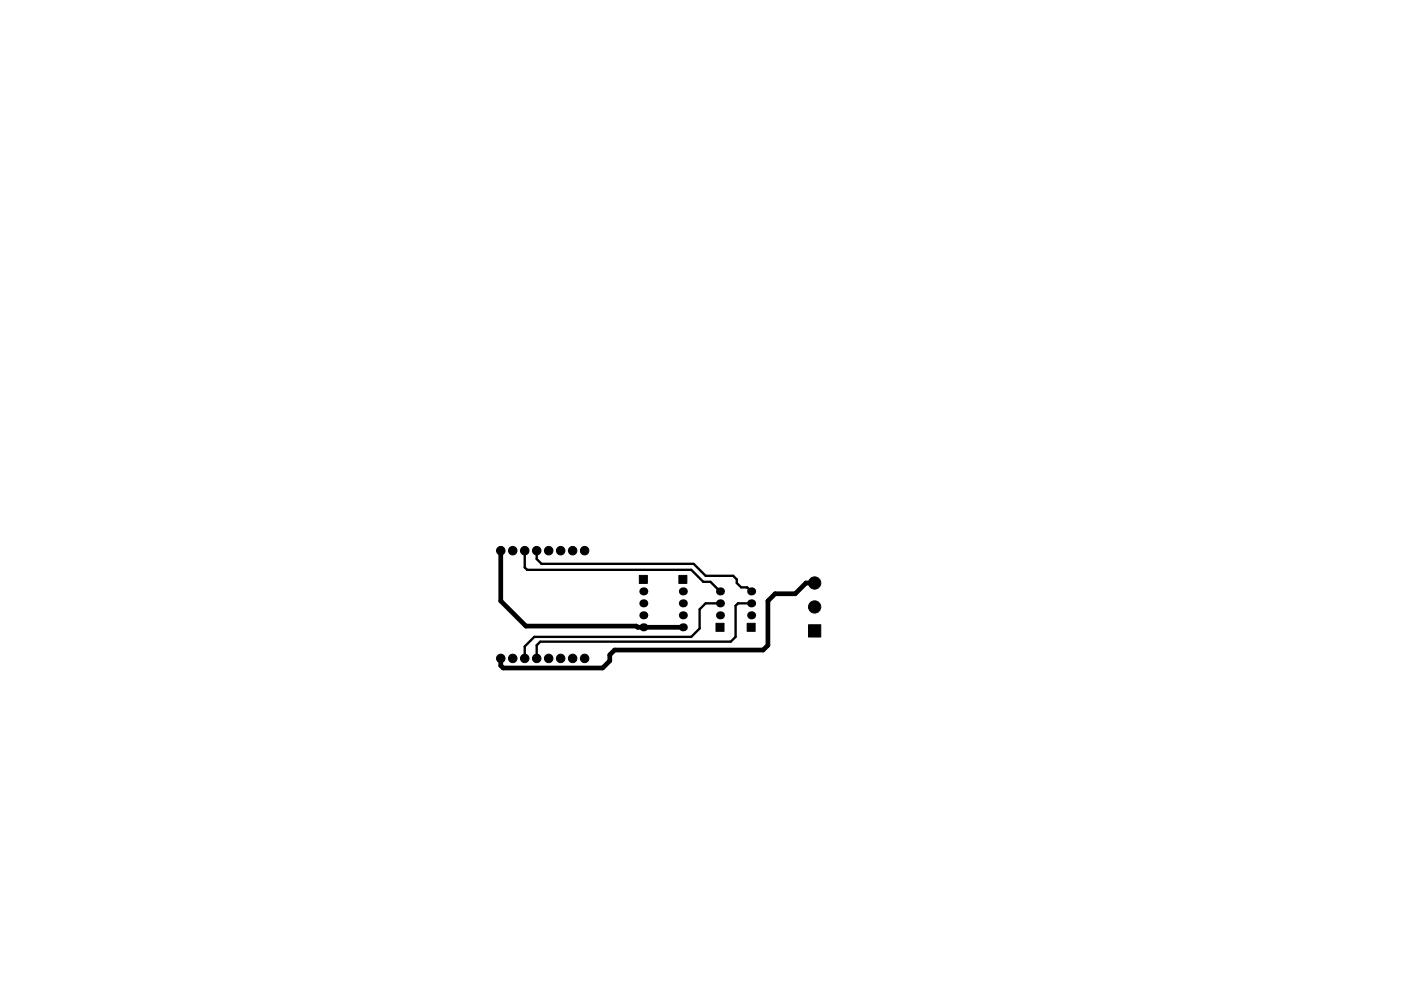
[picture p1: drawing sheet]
<svg xmlns="http://www.w3.org/2000/svg" width="297mm" height="210mm" viewBox="0 0 297 210" stroke-linecap="round" stroke-linejoin="round" font-family="sans-serif">
<g fill="#000" stroke="#000" stroke-width=".21">
<path d="M135.5 122.1h1.7v1.7h-1.7zM143.9 122.1h1.7v1.7h-1.7zM151.8 132.2h1.7v1.7h-1.7zM158.4 132.2h1.7v1.7h-1.7zM171.4 132.6h2.6v2.6h-2.6z"/>
<circle cx="106.2" cy="116.8" r=".9"/>
<circle cx="108.7" cy="116.8" r=".9"/>
<circle cx="111.3" cy="116.8" r=".9"/>
<circle cx="113.8" cy="116.8" r=".9"/>
<circle cx="116.3" cy="116.8" r=".9"/>
<circle cx="118.9" cy="116.8" r=".9"/>
<circle cx="121.4" cy="116.8" r=".9"/>
<circle cx="124" cy="116.8" r=".9"/>
<circle cx="106.2" cy="139.7" r=".9"/>
<circle cx="108.7" cy="139.7" r=".9"/>
<circle cx="111.3" cy="139.7" r=".9"/>
<circle cx="113.8" cy="139.7" r=".9"/>
<circle cx="116.3" cy="139.7" r=".9"/>
<circle cx="118.9" cy="139.7" r=".9"/>
<circle cx="121.4" cy="139.7" r=".9"/>
<circle cx="124" cy="139.7" r=".9"/>
<circle cx="172.7" cy="123.7" r="1.3"/>
<circle cx="172.7" cy="128.8" r="1.3"/>
</g>
<g fill="#000">
<circle cx="136.4" cy="130.6" r=".85"/>
<circle cx="136.4" cy="128" r=".85"/>
<circle cx="136.4" cy="133.1" r=".85"/>
<circle cx="136.4" cy="125.5" r=".85"/>
<circle cx="144.8" cy="128" r=".85"/>
<circle cx="144.8" cy="130.6" r=".85"/>
<circle cx="144.8" cy="125.5" r=".85"/>
<circle cx="144.8" cy="133.1" r=".85"/>
<circle cx="152.7" cy="130.6" r=".85"/>
<circle cx="152.7" cy="125.5" r=".85"/>
<circle cx="152.7" cy="128" r=".85"/>
<circle cx="159.3" cy="130.6" r=".85"/>
<circle cx="159.3" cy="125.5" r=".85"/>
<circle cx="159.3" cy="128" r=".85"/>
</g>
<path d="M106.2 116.8v10.7l5.3 5.3h23.4l.3 .3h9.6M172.7 123.7h-1.8l-2.3 2.3h-4.3l-1.5 1.5v9.4l-1 1h-31.5l-1 1v1.3l-1.5 1.5h-21.1l-.5-.5v-1.5" fill="none" stroke="#000" stroke-width="1"/>
<path d="M111.3 116.8v3.6l.5 .5h34.8l2.5 2.5h1.5l2.1 2.1M113.8 116.8v1.8l1 1h32.3l2.5 2.6h5.8l.8 .7v.8l.9 .9h1.3l.9 .9M152.7 128h-3.1l-1.3 1.3v4l-1.7 1.8h-33.3l-2 2.1v2.5M159.3 128h-2.8l-.5 .5v6.6l-1.1 1h-40.3l-.8 .8v2.8" fill="none" stroke="#000" stroke-width=".5"/>
</svg>
